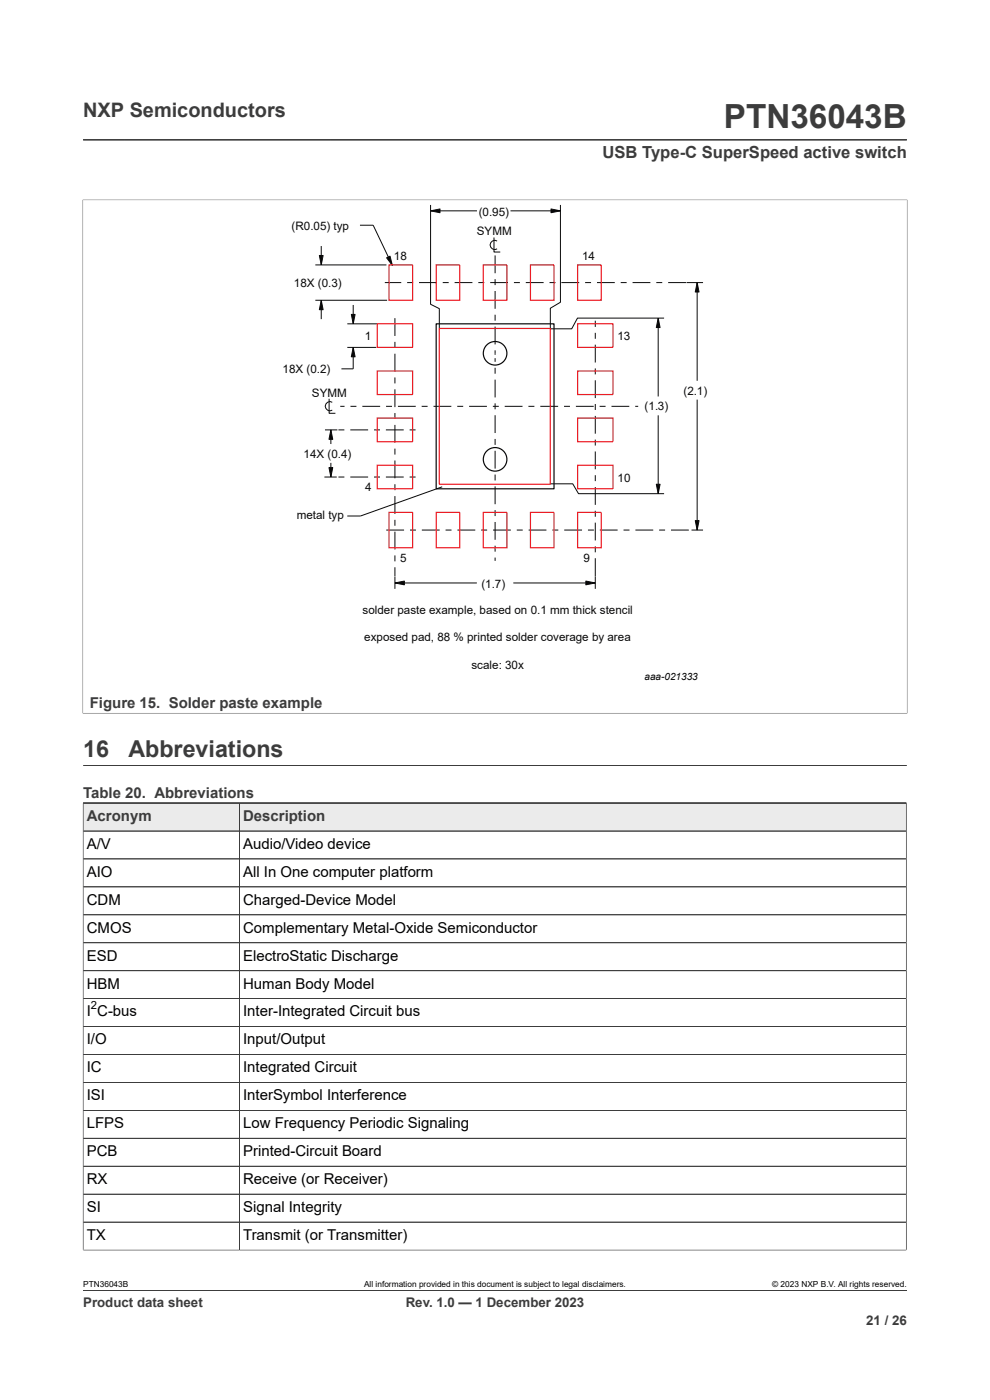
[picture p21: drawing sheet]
<svg xmlns="http://www.w3.org/2000/svg" width="210mm" height="297mm" viewBox="0 0 210 297" stroke-linecap="round" stroke-linejoin="round" font-family="sans-serif">
<defs><g id="words">
<text font-size="7.1" fill="#3c3c3c" x="153.6" y="27.2">PTN36043B</text>
<g font-size="4.9" fill="#3c3c3c">
<text x="17.6" y="160.6">16</text>
<text x="27.2" y="160.6">Abbreviations</text>
</g>
<text font-size="4.2" fill="#3c3c3c" x="17.6" y="24.8">NXP Semiconductors</text>
<text font-size="3.5" fill="#3c3c3c" x="127.8" y="33.5">USB Type-C SuperSpeed active switch</text>
<g font-size="3.2" fill="#3c3c3c">
<text x="19" y="150.2">Figure 15. Solder paste example</text>
<text x="17.6" y="169.2">Table 20. Abbreviations</text>
<text x="18.4" y="174.2">Acronym</text>
<text x="51.6" y="174.2">Description</text>
</g>
<g font-size="3.2">
<text x="18.4" y="180.1">A/V</text>
<text x="51.6" y="180.1">Audio/Video device</text>
<text x="18.4" y="186">AIO</text>
<text x="18.4" y="191.9">CDM</text>
<text x="51.6" y="186">All In One computer platform</text>
<text x="51.6" y="191.9">Charged-Device Model</text>
<text x="18.4" y="197.9">CMOS</text>
<text x="51.6" y="197.9">Complementary Metal-Oxide Semiconductor</text>
<text x="18.4" y="203.8">ESD</text>
<text x="51.6" y="203.8">ElectroStatic Discharge</text>
<text x="18.4" y="209.7">HBM</text>
<text x="51.6" y="209.7">Human Body Model</text>
<text x="18.4" y="215.6">I C-bus</text>
<text x="51.6" y="215.6">Inter-Integrated Circuit bus</text>
<text x="18.4" y="221.6">I/O</text>
<text x="51.6" y="221.6">Input/Output</text>
<text x="18.4" y="227.5">IC</text>
<text x="51.6" y="227.5">Integrated Circuit</text>
<text x="18.4" y="233.4">ISI</text>
<text x="51.6" y="233.4">InterSymbol Interference</text>
<text x="18.4" y="239.3">LFPS</text>
<text x="51.6" y="239.3">Low Frequency Periodic Signaling</text>
<text x="18.4" y="245.3">PCB</text>
<text x="51.6" y="245.3">Printed-Circuit Board</text>
<text x="18.4" y="251.2">RX</text>
<text x="51.6" y="251.2">Receive (or Receiver)</text>
<text x="18.4" y="257.1">SI</text>
<text x="51.6" y="257.1">Signal Integrity</text>
<text x="18.4" y="263.1">TX</text>
<text x="51.6" y="263.1">Transmit (or Transmitter)</text>
</g>
<g font-size="2.8" fill="#3c3c3c">
<text x="17.6" y="277.3">Product data sheet</text>
<text x="86.1" y="277.3">Rev. 1.0 — 1 December 2023</text>
<text x="183.7" y="281">21 / 26</text>
</g>
<g font-size="2.5" fill="#09090a">
<text x="101.5" y="45.7">(0.95)</text>
<text x="61.9" y="48.8">(R0.05) typ</text>
<text x="101.2" y="49.9">SYMM</text>
<text x="83.6" y="55.1">18</text>
<text x="123.5" y="55.1">14</text>
<text x="62.4" y="60.9">18X (0.3)</text>
<text x="77.4" y="72.1">1</text>
<text x="131" y="72.1">13</text>
<text x="59.9" y="79.2">18X (0.2)</text>
<text x="145" y="83.8">(2.1)</text>
<text x="66.2" y="84.1">SYMM</text>
<text x="136.7" y="87.1">(1.3)</text>
<text x="64.4" y="97.2">14X (0.4)</text>
<text x="77.5" y="104.1">4</text>
<text x="131" y="102.3">10</text>
<text x="62.9" y="110.2">metal typ</text>
<text x="84.9" y="119.2">5</text>
<text x="123.8" y="119.2">9</text>
<text x="102.1" y="124.7">(1.7)</text>
<text x="76.9" y="130.2">solder paste example, based on 0.1 mm thick stencil</text>
<text x="77.3" y="136.1">exposed pad, 88 % printed solder coverage by area</text>
<text x="100" y="142">scale: 30x</text>
</g>
<text font-size="2.4" x="19.3" y="214">2</text>
<text font-size="2.1" x="136.7" y="144.3">aaa-021333</text>
<g font-size="1.8">
<text x="17.6" y="273.1">PTN36043B</text>
<text x="77.2" y="273.1">All information provided in this document is subject to legal disclaimers.</text>
<text x="163.8" y="273.1">© 2023 NXP B.V. All rights reserved.</text>
</g>
</g></defs>
<path d="M17.6 29.7h174.8M17.5 42.4h175M17.6 42.3v109.1M192.4 42.3v109.1M17.5 151.3h175" fill="none" stroke="#3c3c3c" stroke-width=".21"/>
<path d="M74.5 66.7h.8l-.4 2z" fill="#09090a"/>
<path d="M74.5 66.7h.8l-.4 2z" fill="none" stroke="#09090a" stroke-width=".21"/>
<path d="M74.9 73.7l.4 2h-.8z" fill="#09090a"/>
<path d="M74.9 73.7l.4 2h-.8z" fill="none" stroke="#09090a" stroke-width=".21"/>
<path d="M67.7 54.2h.8l-.4 2z" fill="#09090a"/>
<path d="M67.7 54.2h.8l-.4 2z" fill="none" stroke="#09090a" stroke-width=".21"/>
<path d="M68.1 63.7l.4 2h-.8z" fill="#09090a"/>
<path d="M68.1 63.7l.4 2h-.8z" fill="none" stroke="#09090a" stroke-width=".21"/>
<path d="M70.2 91.2l.4 2h-.8z" fill="#09090a"/>
<path d="M70.2 91.2l.4 2h-.8z" fill="none" stroke="#09090a" stroke-width=".21"/>
<path d="M69.8 99.2h.8l-.4 2z" fill="#09090a"/>
<path d="M69.8 99.2h.8l-.4 2z" fill="none" stroke="#09090a" stroke-width=".21"/>
<path d="M147.9 59.9l.4 2.1h-.8z" fill="#09090a"/>
<path d="M147.9 59.9l.4 2.1h-.8z" fill="none" stroke="#09090a" stroke-width=".21"/>
<path d="M147.5 110.4h.8l-.4 2z" fill="#09090a"/>
<path d="M147.5 110.4h.8l-.4 2z" fill="none" stroke="#09090a" stroke-width=".21"/>
<path d="M83.8 123.7l2-.4v.8z" fill="#09090a"/>
<path d="M83.8 123.7l2-.4v.8z" fill="none" stroke="#09090a" stroke-width=".21"/>
<path d="M124.3 123.3l2 .4-2 .4z" fill="#09090a"/>
<path d="M124.3 123.3l2 .4-2 .4z" fill="none" stroke="#09090a" stroke-width=".21"/>
<path d="M91.3 44.7l2-.4v.8z" fill="#09090a"/>
<path d="M91.3 44.7l2-.4v.8z" fill="none" stroke="#09090a" stroke-width=".21"/>
<path d="M116.9 44.3l2 .4-2 .4z" fill="#09090a"/>
<path d="M116.9 44.3l2 .4-2 .4z" fill="none" stroke="#09090a" stroke-width=".21"/>
<path d="M82 54.7l.7-.4 .5 2z" fill="#09090a"/>
<path d="M82 54.7l.7-.4 .5 2z" fill="none" stroke="#09090a" stroke-width=".21"/>
<path d="M139.6 67.5l.4 2h-.8z" fill="#09090a"/>
<path d="M139.6 67.5l.4 2h-.8z" fill="none" stroke="#09090a" stroke-width=".21"/>
<path d="M139.2 102.7h.8l-.4 2z" fill="#09090a"/>
<g fill="none" stroke="#09090a" stroke-width=".21">
<path d="M66.9 56.2h15.1M68.1 52.2v4M76.4 47.8h2.8l4 8.5M81.6 59.9h3.5M86.4 59.9h1.2M88.9 59.9h3.8M91.3 43.5v21l1.9 1v4.2M91.3 44.7h9.9M93.9 59.9h1.3M96.4 59.9h3.8M101.5 59.9h1.2M104 59.9h3.8"/>
<path d="M104.8 50.4v3.1h1.3M105 54.2v3.8M105 59.2v1.3M105.4 51.1a.98 .98 0 0 0-1.5 .9 .98 .98 0 0 0 1.5 .8M108.3 44.7h10.6M109 59.9h1.3M111.5 59.9h3.8M116.6 59.9h1.2M118.9 43.5v20.6l-2.2 1.3v4.3M119.1 59.9h3.8M124.1 59.9h1.3M126.6 59.9h3.8"/>
<path d="M131.7 59.9h1.2M134.2 59.9h3.8M139.2 59.9h1.3M141.7 59.9h3.8M145.6 59.9h3.5M147.9 59.9v20.9M66.9 63.7h15.2M68.1 63.7v4M73.7 73.7h6.1M73.7 68.7h6.5M74.9 64.7v4M74.9 73.7v4.5h-2.5"/>
<path d="M83.8 67.5v3.8M83.8 72.5v1.3M83.8 75v3.8M105 61.7v3.8M105 66.8v1.2M105 69.3v3.8M105 74.3v1M105 76v.8M105 78v1.3M126.3 68v1.4M126.3 70.6v1.3M126.3 73.1v3.8"/>
<path d="M126.3 78.2v1.2M139.6 67.5v16.6M140.9 67.5h-18.4l-1.2 2.3h-4.6M68.9 91.2h2.7M69.8 84.6v3.1h1.3M70.2 91.2v3M70.2 98.2v3M70.5 85.3a.98 .98 0 0 0-1.5 .9 .98 .98 0 0 0 1.5 .8M71.8 91.2h1.2M72.2 86.2h.9M74.3 91.2h3.8M74.3 86.2h1.3"/>
<path d="M76.9 86.2h3.7M79.3 91.2h1.3M81.9 91.2h3.7M81.9 86.2h1.3M83.8 80.1v1.2M83.8 82.6v3.8M83.8 87.6v1.3M83.8 90.1v3.8M83.8 95.2v1.2M83.8 97.7v3.8M84.4 86.2h3.8M86.9 91.2h1.3"/>
<path d="M89.4 86.2h1.3M92 86.2h3.7M97 86.2h1.3M99.5 86.2h3.8M104.5 86.2h1.3M105 80.5v3.8M105 85.6v1.2M105 88.1v3.8M105 93.1v1.3M105 95.6v3.8M107.1 86.2h3.7M112.1 86.2h1.3"/>
<path d="M114.6 86.2h3.8M119.6 86.2h1.3M122.2 86.2h3.7M126.3 80.7v3.7M126.3 85.7v1.3M126.3 88.2v3.8M126.3 93.3v1.2M126.3 95.8v3.8M127.2 86.2h1.3M129.7 86.2h3.8M134.7 86.2h.7M139.6 88.1v16.6"/>
<path d="M147.9 84.8v27.6M68.8 101.2h2.6M71.8 101.2h1.2M74.3 101.2h3.8M79.3 101.2h1.3M81.9 101.2h3.7M81.9 112.4h3.8M83.8 102.7v1.3M83.8 105.2v3.8M83.8 110.3v1.2M83.8 112.8v3.8M83.8 117.8v1.3"/>
<path d="M86.9 101.2h1.3M87 112.4h1.2M89.5 112.4h3.8M93.8 103.3l-17.3 6.2h-2.8M94.5 112.4h1.3M97 112.4h3.8M102.1 112.4h1.2M104.6 112.4h3.8M105 100.7v1.2M105 103.2v3.8M105 108.2v1.3M105 110.7v3.8"/>
<path d="M105 115.8v1.2M105 118.3v.7M109.6 112.4h1.3M112.1 112.4h3.8M116.7 102.6h4.8l1.2 2.1h18.2M117.2 112.4h1.2M119.7 112.4h3.8M124.7 112.4h1.3M126.3 100.8v1.3M126.3 103.3v3.8M126.3 108.4v1.2M126.3 110.9v3.8"/>
<path d="M126.3 115.9v1.3M126.3 118.4v6.5M127.2 112.4h3.8M132.3 112.4h1.2M134.8 112.4h3.8M139.2 102.7h.8l-.4 2zM139.8 112.4h1.3M142.3 112.4h3.8M146.7 112.4h2.4M83.8 120.3v1.9M83.8 122.3v2.6M83.8 123.7h17.4"/>
<path d="M108.9 123.7h17.4"/>
</g>
<g fill="none" stroke="#09090a" stroke-width=".25">
<path d="M92.5 68.7h25v35h-25z"/>
<circle cx="105" cy="74.9" r="2.5"/>
<circle cx="105" cy="97.4" r="2.5"/>
</g>
<g fill="none" stroke="#ec1c24" stroke-width=".25">
<path d="M82.5 56.2h5v7.5h-5zM92.5 56.2h5v7.5h-5zM102.5 56.2h5v7.5h-5zM112.5 56.2h5v7.5h-5zM122.5 56.2h5v7.5h-5zM80 68.7h7.5v5h-7.5zM80 78.7h7.5v5h-7.5zM93.2 69.7h23.5v33h-23.5zM122.5 68.7h7.5v5h-7.5zM122.5 78.7h7.5v5h-7.5zM80 88.7h7.5v5h-7.5zM80 98.7h7.5v5h-7.5z"/>
<path d="M122.5 88.7h7.5v5h-7.5zM122.5 98.7h7.5v5h-7.5zM82.5 108.7h5v7.5h-5zM92.5 108.7h5v7.5h-5zM102.5 108.7h5v7.5h-5zM112.5 108.7h5v7.5h-5zM122.5 108.7h5v7.5h-5z"/>
</g>
<path d="M17.6 170.4h174.6M17.6 162.4h174.8" fill="none" stroke="#3c3c3c" stroke-width=".21"/>
<path d="M17.7 170.4h33v5.8h-33z" fill="#ebebeb"/>
<path d="M17.6 170.4h33.2v5.9h-33.2z" fill="none" stroke="#3c3c3c" stroke-width=".21"/>
<path d="M50.9 170.4h141.3v5.8h-141.3z" fill="#ebebeb"/>
<g fill="none" stroke="#3c3c3c" stroke-width=".21">
<path d="M17.6 170.4h174.6v94.9M17.6 176.3h174.6M17.6 170.4v94.9M50.8 170.4v94.8M17.6 188.1h174.6M17.6 200h174.6M192.2 182.2h-174.6M192.2 194.1h-174.6M17.6 205.9h174.6M17.6 217.8h174.6M192.2 211.9h-174.6M17.6 229.6h174.6"/>
<path d="M17.6 235.6h174.6M192.2 223.7h-174.6M17.6 241.5h174.6M17.6 253.3h174.6M17.6 259.3h174.6M192.2 247.4h-174.6M17.6 265.2h174.7M17.6 273.8h174.8"/>
</g>
<use href="#words"/>
</svg>
